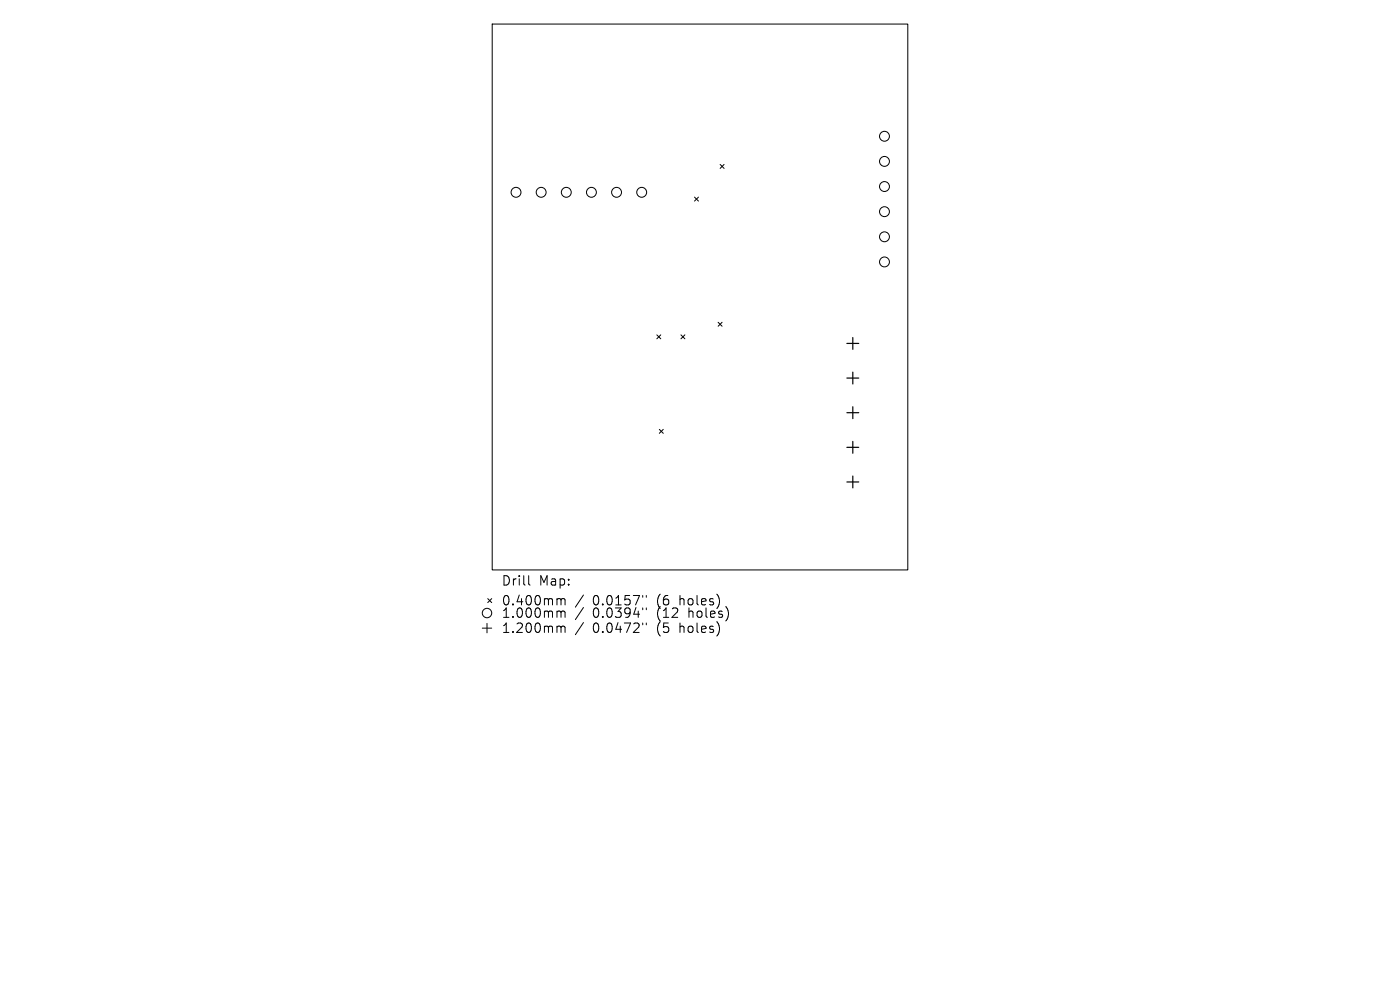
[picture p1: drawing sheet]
<svg xmlns="http://www.w3.org/2000/svg" width="297mm" height="210mm" viewBox="0 0 297 210" stroke-linecap="round" stroke-linejoin="round" font-family="sans-serif">
<defs><g id="words">
<g font-size="2.8">
<text x="106.3" y="124.5">Drill</text>
<text x="114.3" y="124.5">Map:</text>
<text x="106.3" y="128.7">0.400mm</text>
<text x="106.3" y="131.3">1.000mm</text>
<text x="125.8" y="128.7">0.0157&quot;</text>
<text x="125.8" y="131.3">0.0394&quot;</text>
<text x="139.5" y="128.7">(6</text>
<text x="139.5" y="131.3">(12</text>
<text x="144.4" y="128.7">holes)</text>
<text x="146.4" y="131.3">holes)</text>
<text x="106.3" y="134.5">1.200mm</text>
<text x="125.8" y="134.5">0.0472&quot;</text>
<text x="139.5" y="134.5">(5</text>
<text x="144.4" y="134.5">holes)</text>
</g>
</g></defs>
<g fill="none" stroke="#000" stroke-width=".21">
<path d="M104.4 5.1h88.2v115.8h-88.2zM152.8 34.9l.8 .8M153.6 34.9l-.8 .8M147.3 41.8l.9 .9M148.2 41.8l-.9 .9M139.3 71l.9 .9M140.2 71l-.9 .9M144.5 71l.8 .9M145.3 71l-.8 .9M152.3 68.4l.9 .8M153.2 68.4l-.9 .8M139.9 91.1l.8 .8"/>
<path d="M140.7 91.1l-.8 .8M102.3 133.2h2M103.3 132.2v2M103.5 127l.8 .8M104.3 127l-.8 .8M112.2 122.1v1.7l.2 .3M118.4 127l.5 .1 .1 .2M118.4 129.6l.5 .1 .1 .2M118.4 132.8l.5 .1 .1 .2M119 127.3l.3-.3 .5 .1 .1 1.2M119 127.3v1M119 129.9v1.1"/>
<path d="M119 133.1v1.1M119 129.9l.3-.3 .5 .1 .1 1.3M119 133.1l.3-.3 .5 .1 .1 1.3M123.8 126.2l-1.7 2.6M123.8 128.9l-1.7 2.5M123.8 132.1l-1.7 2.5M136.4 126.3v.4M136.4 129v.3M136.4 132.2v.3M137.1 126.3v.4M137.1 129v.3M137.1 132.2v.3"/>
<circle cx="187.6" cy="39.6" r="1.05"/>
<circle cx="187.6" cy="28.9" r="1.05"/>
<circle cx="187.6" cy="34.2" r="1.05"/>
<circle cx="109.5" cy="40.8" r="1.05"/>
<circle cx="114.8" cy="40.8" r="1.05"/>
<circle cx="120.1" cy="40.8" r="1.05"/>
<circle cx="125.5" cy="40.8" r="1.05"/>
<circle cx="130.8" cy="40.8" r="1.05"/>
<circle cx="136.1" cy="40.8" r="1.05"/>
<circle cx="187.6" cy="50.2" r="1.05"/>
<circle cx="187.6" cy="55.6" r="1.05"/>
<circle cx="187.6" cy="44.9" r="1.05"/>
<circle cx="103.3" cy="130" r="1"/>
</g>
<path d="M179.7 72.9h2.5M180.9 71.6v2.5M180.9 78.9v2.6M179.7 80.2h2.5M179.7 87.5h2.5M179.7 94.9h2.5M180.9 86.3v2.5M180.9 93.6v2.6M179.7 102.2h2.5M180.9 101v2.5" fill="none" stroke="#000" stroke-width=".25"/>
<use href="#words"/>
</svg>
